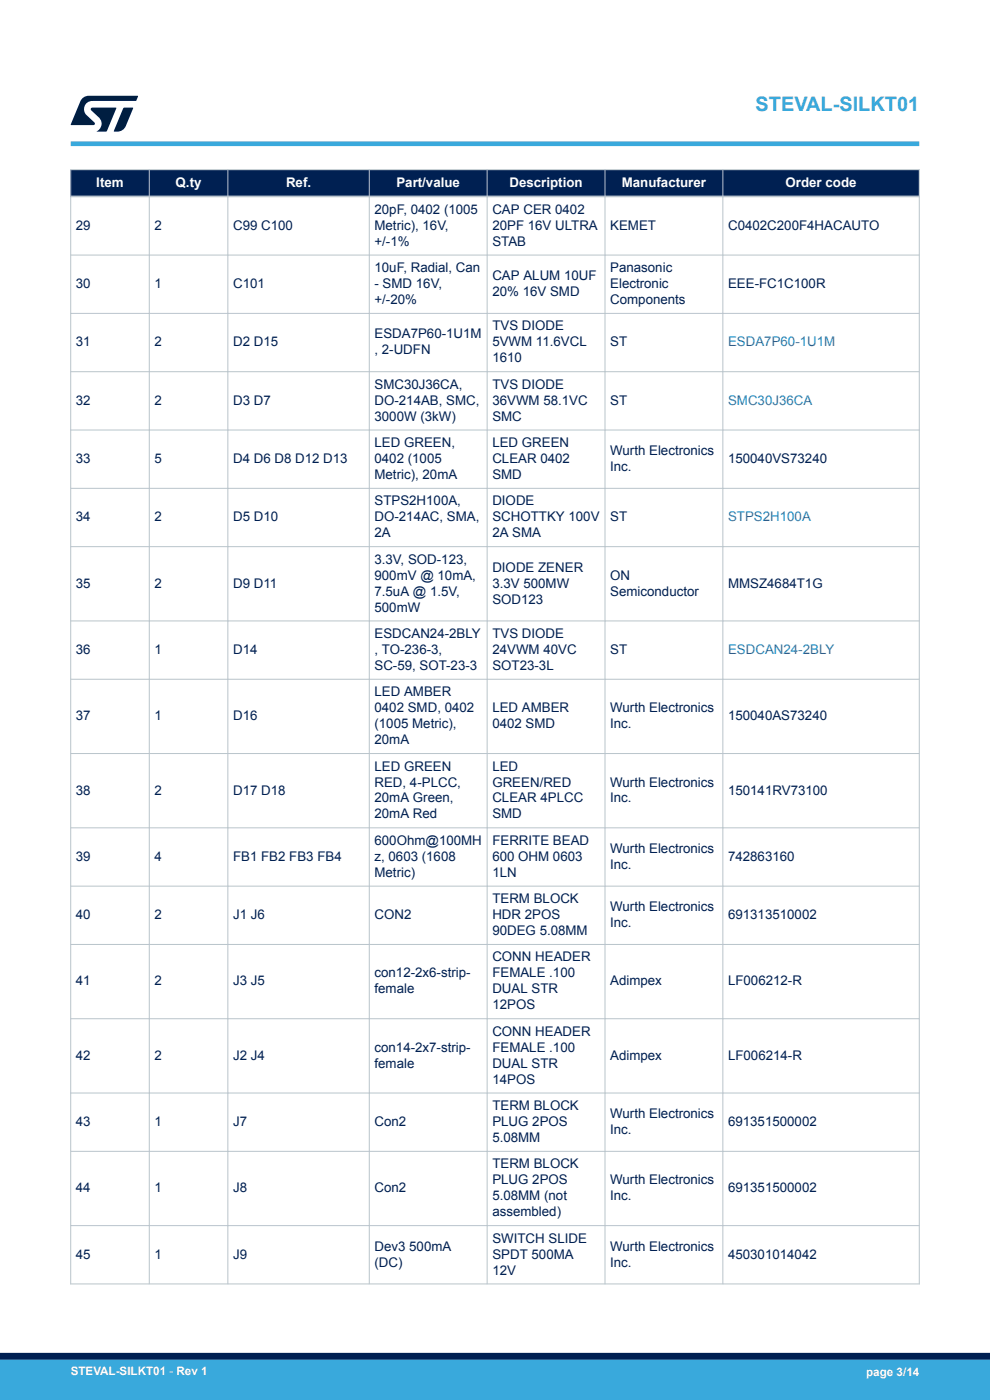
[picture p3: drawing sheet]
<svg xmlns="http://www.w3.org/2000/svg" width="210mm" height="297mm" viewBox="0 0 210 297" stroke-linecap="round" stroke-linejoin="round" font-family="sans-serif">
<defs><g id="words">
<text font-size="4.2" fill="#39a9dc" x="160.3" y="23.5">STEVAL-SILKT01</text>
<g font-size="2.8" fill="#fff">
<text x="20.4" y="39.6">Item</text>
<text x="37.3" y="39.6">Q.ty</text>
<text x="60.7" y="39.6">Ref.</text>
<text x="84.1" y="39.6">Part/value</text>
<text x="108.1" y="39.6">Description</text>
<text x="131.9" y="39.6">Manufacturer</text>
<text x="166.6" y="39.6">Order code</text>
</g>
<g font-size="2.8" fill="#002052">
<text x="79.4" y="45.4">20pF, 0402 (1005</text>
<text x="104.4" y="45.4">CAP CER 0402</text>
<text x="16.1" y="48.7">29</text>
<text x="32.8" y="48.7">2</text>
<text x="49.4" y="48.7">C99 C100</text>
<text x="79.4" y="48.7">Metric), 16V,</text>
<text x="79.4" y="52.1">+/-1%</text>
<text x="104.4" y="48.7">20PF 16V ULTRA</text>
<text x="104.4" y="52.1">STAB</text>
<text x="129.4" y="48.7">KEMET</text>
<text x="154.4" y="48.7">C0402C200F4HACAUTO</text>
<text x="79.4" y="57.7">10uF, Radial, Can</text>
<text x="104.4" y="59.4">CAP ALUM 10UF</text>
<text x="129.4" y="57.7">Panasonic</text>
<text x="16.1" y="61.1">30</text>
<text x="32.8" y="61.1">1</text>
<text x="49.4" y="61.1">C101</text>
<text x="79.4" y="61.1">- SMD 16V,</text>
<text x="79.4" y="64.5">+/-20%</text>
<text x="104.4" y="62.8">20% 16V SMD</text>
<text x="129.4" y="61.1">Electronic</text>
<text x="129.4" y="64.5">Components</text>
<text x="154.4" y="61.1">EEE-FC1C100R</text>
<text x="79.4" y="71.8">ESDA7P60-1U1M</text>
<text x="104.4" y="70.1">TVS DIODE</text>
<text x="16.1" y="73.5">31</text>
<text x="32.8" y="73.5">2</text>
<text x="49.4" y="73.5">D2 D15</text>
<text x="79.4" y="75.2">, 2-UDFN</text>
<text x="104.4" y="73.5">5VWM 11.6VCL</text>
<text x="104.4" y="76.9">1610</text>
<text x="129.4" y="73.5">ST</text>
<text x="79.4" y="82.5">SMC30J36CA,</text>
<text x="104.4" y="82.5">TVS DIODE</text>
<text x="16.1" y="85.9">32</text>
<text x="32.8" y="85.9">2</text>
<text x="49.4" y="85.9">D3 D7</text>
<text x="79.4" y="85.9">DO-214AB, SMC,</text>
<text x="79.4" y="89.2">3000W (3kW)</text>
<text x="104.4" y="85.9">36VWM 58.1VC</text>
<text x="104.4" y="89.2">SMC</text>
<text x="129.4" y="85.9">ST</text>
<text x="79.4" y="94.8">LED GREEN,</text>
<text x="104.4" y="94.8">LED GREEN</text>
<text x="16.1" y="98.2">33</text>
<text x="32.8" y="98.2">5</text>
<text x="49.4" y="98.2">D4 D6 D8 D12 D13</text>
<text x="79.4" y="98.2">0402 (1005</text>
<text x="79.4" y="101.6">Metric), 20mA</text>
<text x="104.4" y="98.2">CLEAR 0402</text>
<text x="104.4" y="101.6">SMD</text>
<text x="129.4" y="96.5">Wurth Electronics</text>
<text x="129.4" y="99.9">Inc.</text>
<text x="154.4" y="98.2">150040VS73240</text>
<text x="79.4" y="107.2">STPS2H100A,</text>
<text x="104.4" y="107.2">DIODE</text>
<text x="16.1" y="110.6">34</text>
<text x="32.8" y="110.6">2</text>
<text x="49.4" y="110.6">D5 D10</text>
<text x="79.4" y="110.6">DO-214AC, SMA,</text>
<text x="79.4" y="114">2A</text>
<text x="104.4" y="110.6">SCHOTTKY 100V</text>
<text x="104.4" y="114">2A SMA</text>
<text x="129.4" y="110.6">ST</text>
<text x="79.4" y="119.6">3.3V, SOD-123,</text>
<text x="16.1" y="124.7">35</text>
<text x="32.8" y="124.7">2</text>
<text x="49.4" y="124.7">D9 D11</text>
<text x="79.4" y="123">900mV @ 10mA,</text>
<text x="104.4" y="121.3">DIODE ZENER</text>
<text x="104.4" y="124.7">3.3V 500MW</text>
<text x="129.4" y="123">ON</text>
<text x="154.4" y="124.7">MMSZ4684T1G</text>
<text x="79.4" y="126.4">7.5uA @ 1.5V,</text>
<text x="79.4" y="129.7">500mW</text>
<text x="104.4" y="128">SOD123</text>
<text x="129.4" y="126.4">Semiconductor</text>
<text x="79.4" y="135.3">ESDCAN24-2BLY</text>
<text x="104.4" y="135.3">TVS DIODE</text>
<text x="16.1" y="138.7">36</text>
<text x="32.8" y="138.7">1</text>
<text x="49.4" y="138.7">D14</text>
<text x="79.4" y="138.7">, TO-236-3,</text>
<text x="79.4" y="142.1">SC-59, SOT-23-3</text>
<text x="104.4" y="138.7">24VWM 40VC</text>
<text x="104.4" y="142.1">SOT23-3L</text>
<text x="129.4" y="138.7">ST</text>
<text x="79.4" y="147.7">LED AMBER</text>
<text x="16.1" y="152.8">37</text>
<text x="32.8" y="152.8">1</text>
<text x="49.4" y="152.8">D16</text>
<text x="79.4" y="151.1">0402 SMD, 0402</text>
<text x="79.4" y="154.5">(1005 Metric),</text>
<text x="104.4" y="151.1">LED AMBER</text>
<text x="104.4" y="154.5">0402 SMD</text>
<text x="129.4" y="151.1">Wurth Electronics</text>
<text x="129.4" y="154.5">Inc.</text>
<text x="154.4" y="152.8">150040AS73240</text>
<text x="79.4" y="157.9">20mA</text>
<text x="79.4" y="163.5">LED GREEN</text>
<text x="79.4" y="166.9">RED, 4-PLCC,</text>
<text x="104.4" y="163.5">LED</text>
<text x="104.4" y="166.9">GREEN/RED</text>
<text x="129.4" y="166.9">Wurth Electronics</text>
<text x="16.1" y="168.5">38</text>
<text x="32.8" y="168.5">2</text>
<text x="49.4" y="168.5">D17 D18</text>
<text x="79.4" y="170.2">20mA Green,</text>
<text x="79.4" y="173.6">20mA Red</text>
<text x="104.4" y="170.2">CLEAR 4PLCC</text>
<text x="104.4" y="173.6">SMD</text>
<text x="129.4" y="170.2">Inc.</text>
<text x="154.4" y="168.5">150141RV73100</text>
<text x="79.4" y="179.2">600Ohm@100MH</text>
<text x="104.4" y="179.2">FERRITE BEAD</text>
<text x="16.1" y="182.6">39</text>
<text x="32.8" y="182.6">4</text>
<text x="49.4" y="182.6">FB1 FB2 FB3 FB4</text>
<text x="79.4" y="182.6">z, 0603 (1608</text>
<text x="104.4" y="182.6">600 OHM 0603</text>
<text x="129.4" y="180.9">Wurth Electronics</text>
<text x="129.4" y="184.3">Inc.</text>
<text x="154.4" y="182.6">742863160</text>
<text x="79.4" y="186">Metric)</text>
<text x="104.4" y="186">1LN</text>
<text x="104.4" y="191.6">TERM BLOCK</text>
<text x="16.1" y="195">40</text>
<text x="32.8" y="195">2</text>
<text x="49.4" y="195">J1 J6</text>
<text x="79.4" y="195">CON2</text>
<text x="104.4" y="195">HDR 2POS</text>
<text x="129.4" y="193.3">Wurth Electronics</text>
<text x="129.4" y="196.7">Inc.</text>
<text x="154.4" y="195">691313510002</text>
<text x="104.4" y="198.4">90DEG 5.08MM</text>
<text x="104.4" y="204">CONN HEADER</text>
<text x="16.1" y="209.1">41</text>
<text x="32.8" y="209.1">2</text>
<text x="49.4" y="209.1">J3 J5</text>
<text x="79.4" y="207.4">con12-2x6-strip-</text>
<text x="104.4" y="207.4">FEMALE .100</text>
<text x="129.4" y="209.1">Adimpex</text>
<text x="154.4" y="209.1">LF006212-R</text>
<text x="79.4" y="210.7">female</text>
<text x="104.4" y="210.7">DUAL STR</text>
<text x="104.4" y="214.1">12POS</text>
<text x="104.4" y="219.7">CONN HEADER</text>
<text x="16.1" y="224.8">42</text>
<text x="32.8" y="224.8">2</text>
<text x="49.4" y="224.8">J2 J4</text>
<text x="79.4" y="223.1">con14-2x7-strip-</text>
<text x="79.4" y="226.5">female</text>
<text x="104.4" y="223.1">FEMALE .100</text>
<text x="104.4" y="226.5">DUAL STR</text>
<text x="129.4" y="224.8">Adimpex</text>
<text x="154.4" y="224.8">LF006214-R</text>
<text x="104.4" y="229.9">14POS</text>
<text x="16.1" y="238.9">43</text>
<text x="32.8" y="238.9">1</text>
<text x="49.4" y="238.9">J7</text>
<text x="79.4" y="238.9">Con2</text>
<text x="104.4" y="235.5">TERM BLOCK</text>
<text x="104.4" y="238.9">PLUG 2POS</text>
<text x="129.4" y="237.2">Wurth Electronics</text>
<text x="154.4" y="238.9">691351500002</text>
<text x="104.4" y="242.3">5.08MM</text>
<text x="129.4" y="240.6">Inc.</text>
<text x="104.4" y="247.9">TERM BLOCK</text>
<text x="104.4" y="251.2">PLUG 2POS</text>
<text x="129.4" y="251.2">Wurth Electronics</text>
<text x="16.1" y="252.9">44</text>
<text x="32.8" y="252.9">1</text>
<text x="49.4" y="252.9">J8</text>
<text x="79.4" y="252.9">Con2</text>
<text x="104.4" y="254.6">5.08MM (not</text>
<text x="129.4" y="254.6">Inc.</text>
<text x="154.4" y="252.9">691351500002</text>
<text x="104.4" y="258">assembled)</text>
<text x="104.4" y="263.6">SWITCH SLIDE</text>
<text x="16.1" y="267">45</text>
<text x="32.8" y="267">1</text>
<text x="49.4" y="267">J9</text>
<text x="79.4" y="265.3">Dev3 500mA</text>
<text x="79.4" y="268.7">(DC)</text>
<text x="104.4" y="267">SPDT 500MA</text>
<text x="129.4" y="265.3">Wurth Electronics</text>
<text x="129.4" y="268.7">Inc.</text>
<text x="154.4" y="267">450301014042</text>
<text x="104.4" y="270.4">12V</text>
</g>
<g font-size="2.8" fill="#1f81af">
<text x="154.4" y="73.5">ESDA7P60-1U1M</text>
<text x="154.4" y="85.9">SMC30J36CA</text>
<text x="154.4" y="110.6">STPS2H100A</text>
<text x="154.4" y="138.7">ESDCAN24-2BLY</text>
</g>
<g font-size="2.5" fill="#fff">
<text x="15" y="291.6">STEVAL-SILKT01 - Rev 1</text>
<text x="183.7" y="291.9">page 3/14</text>
</g>
</g></defs>
<g fill="#002052">
<path d="M15 36h180v5.7h-180z" fill-rule="evenodd"/>
<path d="M15 36h180v5.7h-180z" fill-rule="evenodd"/>
</g>
<g fill="none" stroke="#b9c4ca" stroke-width=".21">
<path d="M14.9 36h180.2M15 35.9v236.6M31.7 35.9v236.6M48.3 35.9v236.6M78.3 35.9v236.6M103.3 35.9v236.6M128.3 35.9v236.6M153.3 35.9v236.6M195 35.9v236.6M14.9 54.1h180.2M14.9 66.5h180.2M14.9 78.9h180.2"/>
<path d="M14.9 91.2h180.2M14.9 103.6h180.2M14.9 116h180.2M14.9 131.7h180.2M14.9 144.1h180.2M14.9 159.9h180.2M14.9 175.6h180.2M14.9 188h180.2M14.9 200.4h180.2M14.9 216.1h180.2M14.9 231.9h180.2M14.9 244.2h180.2"/>
<path d="M14.9 260h180.2M14.9 272.4h180.2"/>
</g>
<path d="M14.9 41.7h180.2" fill="none" stroke="#b9c4ca" stroke-width=".35"/>
<path d="M15 30.5h180" fill="none" stroke="#39a9dc" stroke-width="1"/>
<g fill="#001e41">
<path d="M17.6 20.8l1.2-.5 10.5 .1-.5 1h-9.2a1.74 1.74 0 0 0-1.6 1 1.74 1.74 0 0 0 .3 2l1.7 1.6 .1 .2-.1 .3h-5l2.1-5z"/>
<path d="M26.2 22.9h2.1l-1.6 3.9a1.92 1.92 0 0 1-1.8 1.1h-.7l-.1-.1z"/>
<path d="M19.4 22.9l5.2-.1 .1 .1-2.1 5h-2.1a1.85 1.85 0 0 0 .5-2.9l-1.6-1.6-.2-.2z"/>
</g>
<g fill="#39a9dc">
<path d="M0 288.4h210v8.6h-210z" fill-rule="evenodd"/>
<path d="M-.1 288.4h210.2v4.4h-210.2z" fill-rule="evenodd"/>
</g>
<path d="M0 287.7h210" fill="none" stroke="#002052" stroke-width="1.4"/>
<use href="#words"/>
</svg>
